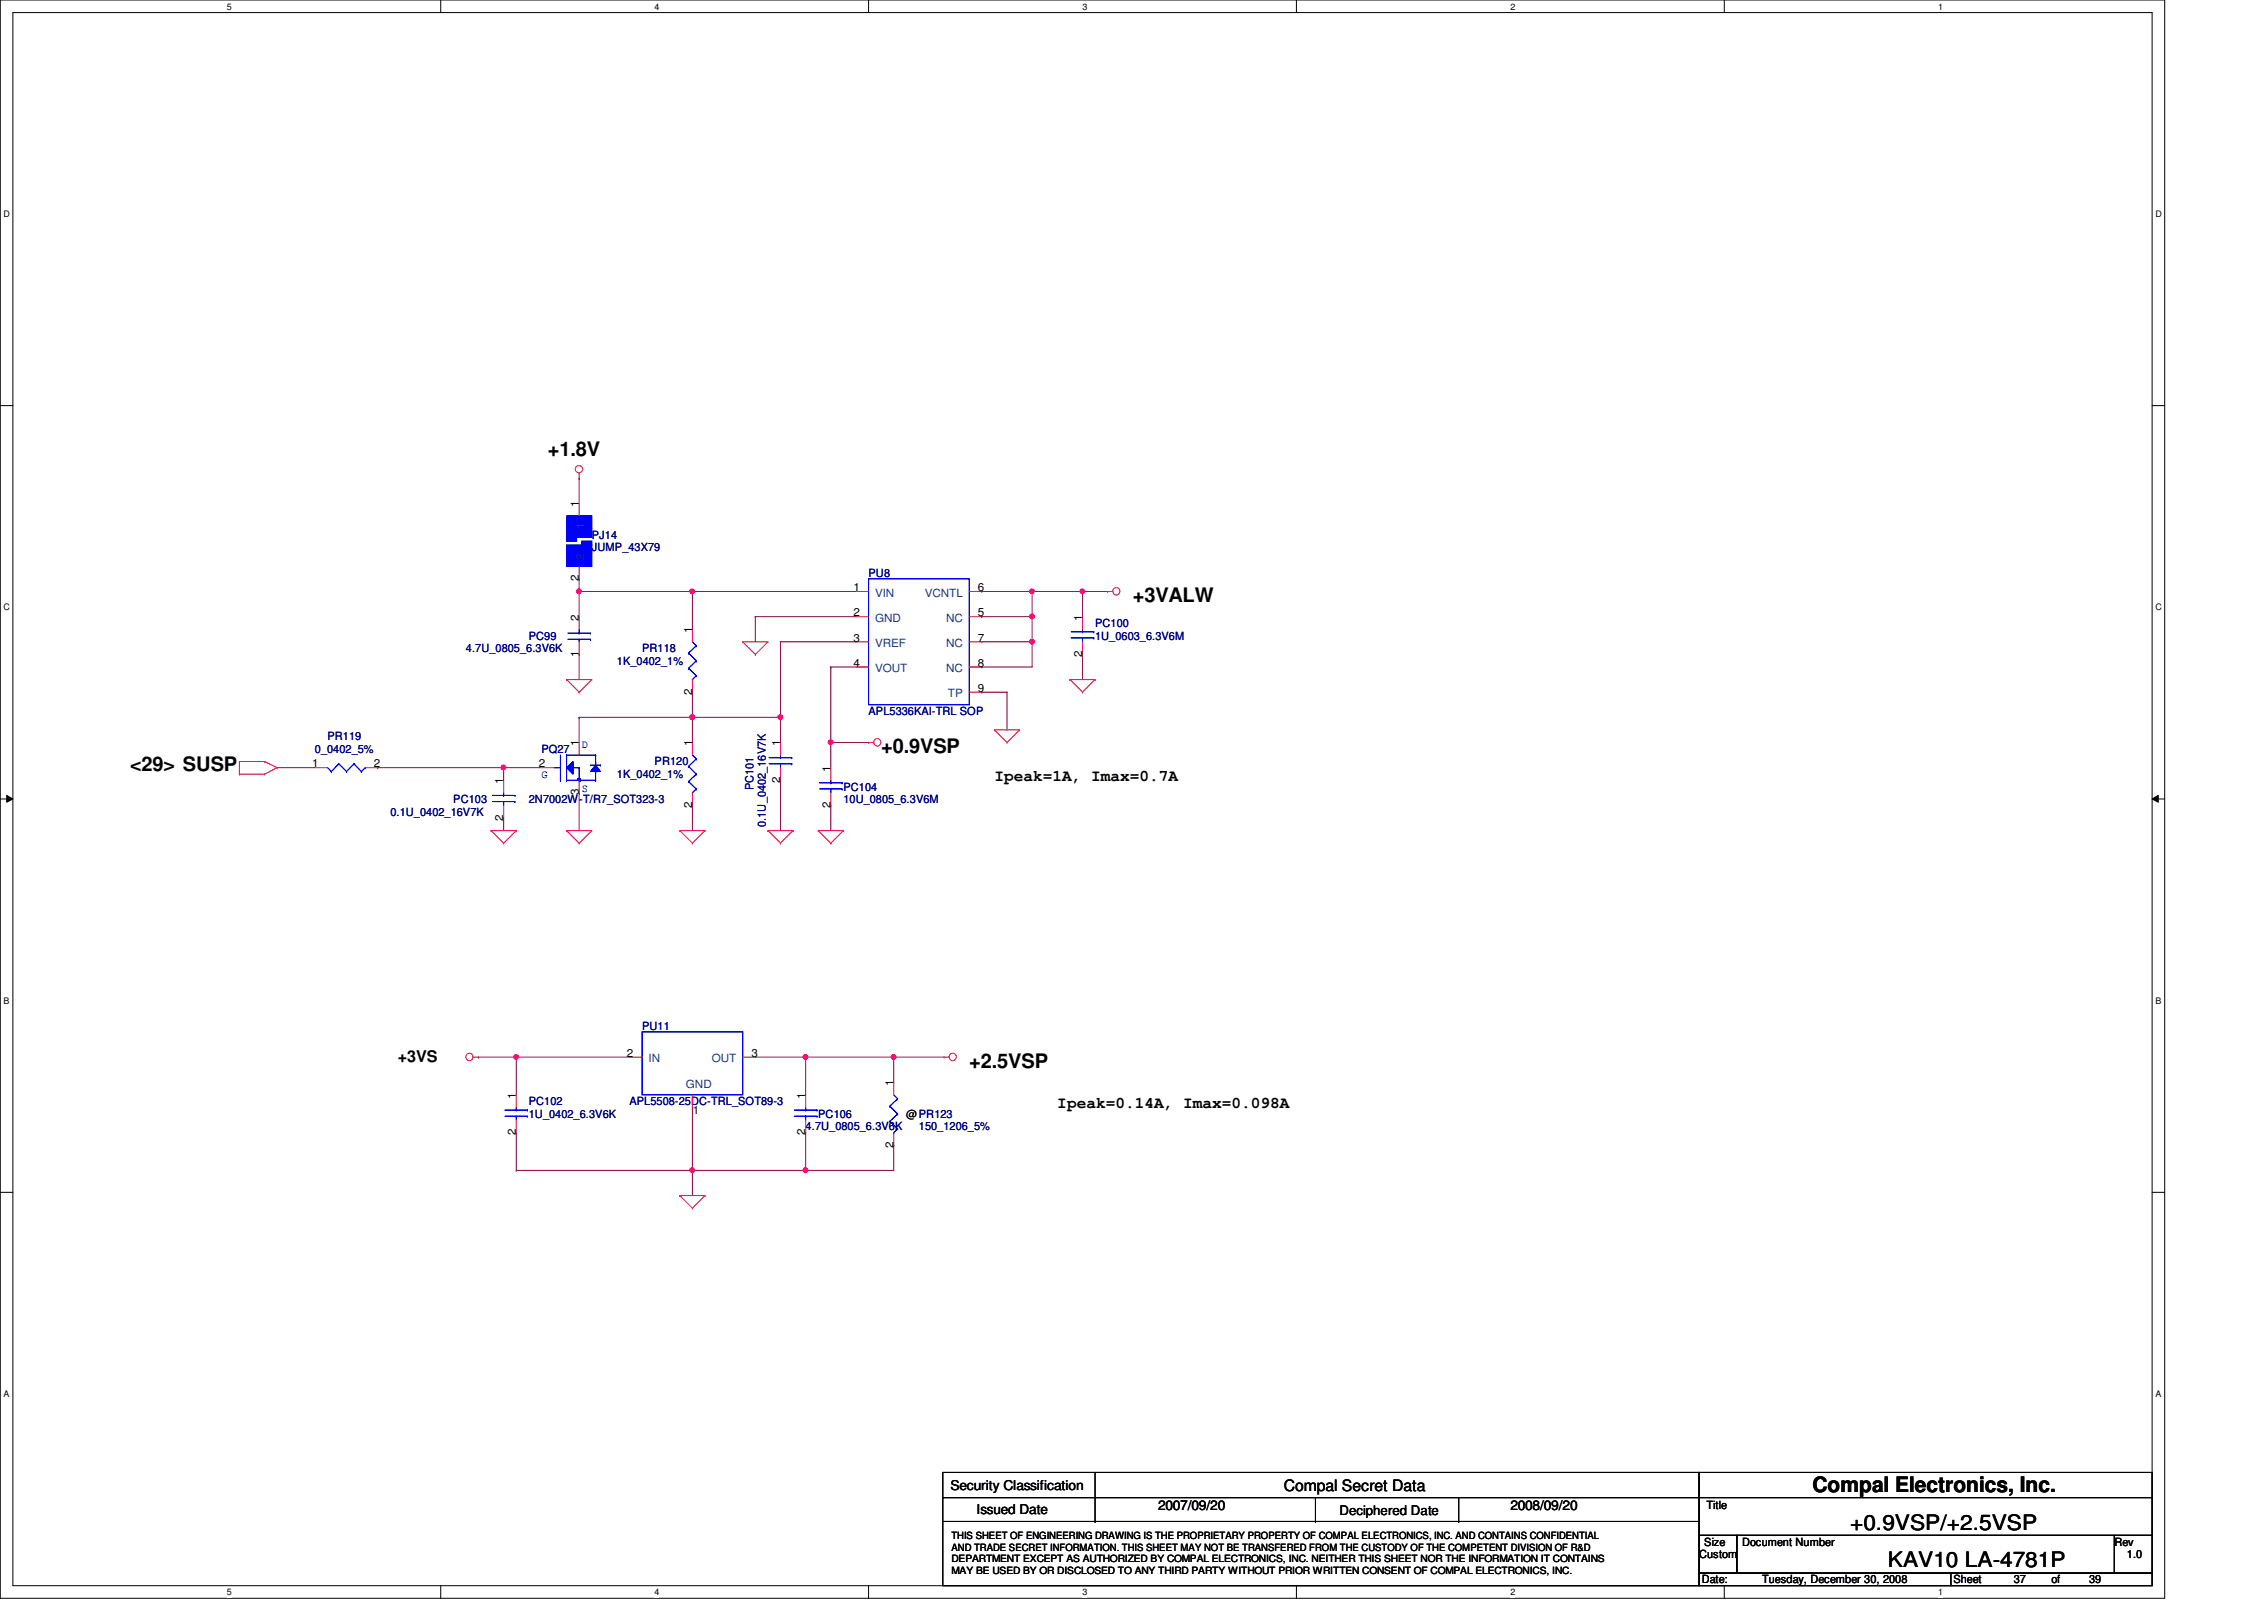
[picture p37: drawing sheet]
<svg xmlns="http://www.w3.org/2000/svg" width="297mm" height="210mm" viewBox="0 0 297 210" stroke-linecap="round" stroke-linejoin="round" font-family="sans-serif">
<defs><g id="words">
<g font-size="2.8">
<text x="237.8" y="195.8">Compal Electronics, Inc.</text>
<text x="242.7" y="200.7">+0.9VSP/+2.5VSP</text>
<text x="247.7" y="205.6">KAV10 LA-4781P</text>
</g>
<g font-size="2.6">
<text x="71.9" y="59.9">+1.8V</text>
<text x="148.6" y="79">+3VALW</text>
<text x="17.1" y="101.1">&lt;29&gt; SUSP</text>
<text x="115.6" y="98.8">+0.9VSP</text>
<text x="127.2" y="140.1">+2.5VSP</text>
</g>
<g font-size="2.1">
<text x="130.5" y="102.4">Ipeak=1A, Imax=0.7A</text>
<text x="52.2" y="139.4">+3VS</text>
<text x="138.7" y="145.4">Ipeak=0.14A, Imax=0.098A</text>
<text x="168.4" y="195.6">Compal Secret Data</text>
</g>
<g font-size="1.8">
<text x="124.7" y="195.5">Security Classification</text>
<text x="128.1" y="198.6">Issued Date</text>
<text x="151.9" y="198.1">2007/09/20</text>
<text x="198.2" y="198.1">2008/09/20</text>
</g>
<text font-size="1.7" x="175.7" y="198.8">Deciphered Date</text>
<g font-size="1.5">
<text x="75.9" y="66.5" transform="rotate(-90 75.9 66.5)">1</text>
<text x="75.9" y="76.3" transform="rotate(-90 75.9 76.3)">2</text>
<text x="112" y="77.6">1</text>
<text x="128.3" y="77.6">6</text>
<text x="75.9" y="81.4" transform="rotate(-90 75.9 81.4)">2</text>
<text x="90.8" y="83.1" transform="rotate(-90 90.8 83.1)">1</text>
<text x="112" y="80.9">2</text>
<text x="128.3" y="80.9">5</text>
<text x="142" y="81.4" transform="rotate(-90 142 81.4)">1</text>
<text x="75.9" y="86.2" transform="rotate(-90 75.9 86.2)">1</text>
<text x="112" y="87.5">4</text>
<text x="112" y="84.2">3</text>
<text x="128.3" y="84.2">7</text>
<text x="128.3" y="87.5">8</text>
<text x="142" y="86.2" transform="rotate(-90 142 86.2)">2</text>
<text x="90.8" y="91.1" transform="rotate(-90 90.8 91.1)">2</text>
<text x="128.3" y="90.8">9</text>
<text x="41" y="100.7">1</text>
<text x="49.1" y="100.7">2</text>
<text x="70.7" y="100.7">2</text>
<text x="75.9" y="97.9" transform="rotate(-90 75.9 97.9)">1</text>
<text x="90.8" y="97.9" transform="rotate(-90 90.8 97.9)">1</text>
<text x="102.4" y="97.9" transform="rotate(-90 102.4 97.9)">1</text>
<text x="109" y="101.2" transform="rotate(-90 109 101.2)">1</text>
<text x="66" y="107.7" transform="rotate(-90 66 107.7)">2</text>
<text x="66" y="102.9" transform="rotate(-90 66 102.9)">1</text>
<text x="75.9" y="104.4" transform="rotate(-90 75.9 104.4)">3</text>
<text x="90.8" y="106" transform="rotate(-90 90.8 106)">2</text>
<text x="102.4" y="102.7" transform="rotate(-90 102.4 102.7)">2</text>
<text x="109" y="106" transform="rotate(-90 109 106)">2</text>
<text x="82.3" y="138.6">2</text>
<text x="98.6" y="138.6">3</text>
<text x="117.2" y="142.5" transform="rotate(-90 117.2 142.5)">1</text>
<text x="67.7" y="148.9" transform="rotate(-90 67.7 148.9)">2</text>
<text x="67.7" y="144.1" transform="rotate(-90 67.7 144.1)">1</text>
<text x="90.9" y="146.1">1</text>
<text x="105.7" y="148.9" transform="rotate(-90 105.7 148.9)">2</text>
<text x="105.7" y="144.1" transform="rotate(-90 105.7 144.1)">1</text>
<text x="118.9" y="146.6">@PR123</text>
<text x="117.2" y="150.6" transform="rotate(-90 117.2 150.6)">2</text>
<text x="223.9" y="198">Title</text>
<text x="223.6" y="202.8">Size</text>
<text x="228.6" y="202.8">Document Number</text>
<text x="277.4" y="202.8">Rev</text>
<text x="222.9" y="204.4">Custom</text>
<text x="223.3" y="207.7">Date:</text>
<text x="231.2" y="207.7">Tuesday, December 30, 2008</text>
<text x="256.3" y="207.7">Sheet</text>
<text x="264.2" y="207.7">37</text>
<text x="269.2" y="207.7">of</text>
<text x="274.1" y="207.7">39</text>
<text x="279.1" y="204.4">1.0</text>
</g>
<g font-size="1.5" fill="#004080">
<text x="76.7" y="69.4" transform="rotate(-90 76.7 69.4)">1</text>
<text x="76.7" y="73.4" transform="rotate(-90 76.7 73.4)">2</text>
<text x="114.8" y="81.6">GND</text>
<text x="114.8" y="78.3">VIN</text>
<text x="121.3" y="78.3">VCNTL</text>
<text x="124.1" y="81.6">NC</text>
<text x="114.8" y="88.2">VOUT</text>
<text x="114.8" y="84.9">VREF</text>
<text x="124.1" y="84.9">NC</text>
<text x="124.1" y="88.2">NC</text>
<text x="124.4" y="91.5">TP</text>
<text x="85.1" y="139.4">IN</text>
<text x="90" y="142.7">GND</text>
<text x="93.4" y="139.4">OUT</text>
</g>
<g font-size="1.5" fill="#000080">
<text x="77.6" y="70.7">PJ14</text>
<text x="77.6" y="72.3">JUMP_43X79</text>
<text x="114" y="75.6">PU8</text>
<text x="69.4" y="83.9">PC99</text>
<text x="143.7" y="82.3">PC100</text>
<text x="143.7" y="83.9">1U_0603_6.3V6M</text>
<text x="61.1" y="85.6">4.7U_0805_6.3V6K</text>
<text x="80.9" y="87.2">1K_0402_1%</text>
<text x="84.2" y="85.6">PR118</text>
<text x="114" y="93.8">APL5336KAI-TRL SOP</text>
<text x="41.3" y="98.8">0_0402_5%</text>
<text x="43" y="97.1">PR119</text>
<text x="71" y="98.8">PQ27</text>
<text x="85.9" y="100.4">PR120</text>
<text x="51.2" y="107">0.1U_0402_16V7K</text>
<text x="59.5" y="105.4">PC103</text>
<text x="69.4" y="105.4">2N7002W-T/R7_SOT323-3</text>
<text x="80.9" y="102.1">1K_0402_1%</text>
<text x="98.8" y="103.7" transform="rotate(-90 98.8 103.7)">PC101</text>
<text x="110.7" y="103.7">PC104</text>
<text x="110.7" y="105.4">10U_0805_6.3V6M</text>
<text x="100.5" y="108.5" transform="rotate(-90 100.5 108.5)">0.1U_0402_16V7K</text>
<text x="84.2" y="135.1">PU11</text>
<text x="69.4" y="145">PC102</text>
<text x="69.4" y="146.6">1U_0402_6.3V6K</text>
<text x="82.6" y="145">APL5508-25DC-TRL_SOT89-3</text>
<text x="105.7" y="148.3">4.7U_0805_6.3V6K</text>
<text x="107.4" y="146.6">PC106</text>
<text x="120.6" y="148.3">150_1206_5%</text>
</g>
<g font-size="1.5" fill="#00f">
<text x="76.3" y="98.1">D</text>
<text x="71" y="102.1">G</text>
<text x="76.3" y="103.9">S</text>
</g>
<g font-size="1.3">
<text x="124.8" y="201.9">THIS SHEET OF ENGINEERING DRAWING IS THE PROPRIETARY PROPERTY OF COMPAL ELECTRONICS, INC. AND CONTAINS CONFIDENTIAL</text>
<text x="124.8" y="203.5">AND TRADE SECRET INFORMATION. THIS SHEET MAY NOT BE TRANSFERED FROM THE CUSTODY OF THE COMPETENT DIVISION OF R&amp;D</text>
<text x="124.8" y="205">DEPARTMENT EXCEPT AS AUTHORIZED BY COMPAL ELECTRONICS, INC. NEITHER THIS SHEET NOR THE INFORMATION IT CONTAINS</text>
<text x="124.8" y="206.5">MAY BE USED BY OR DISCLOSED TO ANY THIRD PARTY WITHOUT PRIOR WRITTEN CONSENT OF COMPAL ELECTRONICS, INC.</text>
</g>
<g font-size="1.2">
<text x="29.8" y="1.3">5</text>
<text x="85.9" y="1.3">4</text>
<text x="142" y="1.3">3</text>
<text x="198.2" y="1.3">2</text>
<text x="254.3" y="1.3">1</text>
<text x=".5" y="28.5">D</text>
<text x="282.8" y="28.5">D</text>
<text x=".5" y="80.1">C</text>
<text x="282.8" y="80.1">C</text>
<text x=".5" y="131.7">B</text>
<text x="282.8" y="131.7">B</text>
<text x=".5" y="183.3">A</text>
<text x="282.8" y="183.3">A</text>
<text x="29.8" y="209.3">5</text>
<text x="85.9" y="209.3">4</text>
<text x="142" y="209.3">3</text>
<text x="198.2" y="209.3">2</text>
<text x="254.3" y="209.3">1</text>
</g>
</g></defs>
<path d="M0 0h284v209.7h-284zM1.7 1.7h280.7v206.3h-280.7z" fill="none" stroke="#000" stroke-width=".13"/>
<g fill="#fff">
<path d="M29.8 .2h.5v1.3h-.5z"/>
<path d="M29.8 208.2h.5v1.3h-.5z"/>
</g>
<path d="M57.8 0v1.7M57.8 208v1.7" fill="none" stroke="#000" stroke-width=".13"/>
<g fill="#fff">
<path d="M85.9 .2h.6v1.3h-.6z"/>
<path d="M85.9 208.2h.6v1.3h-.6z"/>
</g>
<path d="M114 0v1.7M114 208v1.7" fill="none" stroke="#000" stroke-width=".13"/>
<g fill="#fff">
<path d="M142 .2h.6v1.3h-.6z"/>
<path d="M142 208.2h.6v1.3h-.6z"/>
</g>
<path d="M170.1 0v1.7M170.1 208v1.7" fill="none" stroke="#000" stroke-width=".13"/>
<g fill="#fff">
<path d="M198.2 .2h.6v1.3h-.6z"/>
<path d="M198.2 208.2h.6v1.3h-.6z"/>
</g>
<path d="M226.2 0v1.7M226.2 208v1.7" fill="none" stroke="#000" stroke-width=".13"/>
<g fill="#fff">
<path d="M254.3 .2h.6v1.3h-.6z"/>
<path d="M254.3 208.2h.6v1.3h-.6z"/>
<path d="M.5 27.4h.8v1.3h-.8z"/>
<path d="M282.8 27.4h.8v1.3h-.8z"/>
<path d="M.5 79h.8v1.3h-.8z"/>
<path d="M282.8 79h.8v1.3h-.8z"/>
</g>
<path d="M0 53.2h1.7M282.4 53.2h1.6" fill="none" stroke="#000" stroke-width=".13"/>
<g fill="#fff">
<path d="M.5 130.6h.7v1.3h-.7z"/>
<path d="M282.8 130.6h.7v1.3h-.7z"/>
</g>
<path d="M0 104.8h1.7M.9 104.4l.8 .4-.8 .4zM282.4 104.8l.8-.4v.8zM282.4 104.8h1.6" fill="none" stroke="#000" stroke-width=".13"/>
<path d="M.9 104.4l.8 .4-.8 .4zM282.4 104.8l.8-.4v.8z" fill="#000"/>
<g fill="#fff">
<path d="M.5 182.2h.7v1.3h-.7z"/>
<path d="M282.8 182.2h.7v1.3h-.7z"/>
</g>
<path d="M0 156.4h1.7M282.4 156.4h1.6" fill="none" stroke="#000" stroke-width=".13"/>
<path d="M76 77.6h.1M76 77.6v3.3M128.8 90.8h.1M128.8 90.8h3.3M132.1 90.8h.1M132.1 90.8v5" fill="none" stroke="#800040" stroke-width=".13"/>
<circle cx="76" cy="77.6" r=".32" fill="#f0f"/>
<circle cx="76" cy="77.6" r=".32" fill="none" stroke="#f0f" stroke-width=".13"/>
<path d="M90.8 77.6h.1M90.8 77.6h21.5" fill="none" stroke="#800040" stroke-width=".13"/>
<circle cx="90.8" cy="77.6" r=".32" fill="#f0f"/>
<circle cx="90.8" cy="77.6" r=".32" fill="none" stroke="#f0f" stroke-width=".13"/>
<path d="M142 77.6h.1M142 77.6h3.3M76 85.9h.1M76 85.9v3.3M90.8 105.7h.1M90.8 105.7v3.3" fill="none" stroke="#800040" stroke-width=".13"/>
<circle cx="142" cy="77.6" r=".32" fill="#f0f"/>
<circle cx="142" cy="77.6" r=".32" fill="none" stroke="#f0f" stroke-width=".13"/>
<g fill="none" stroke="#800040" stroke-width=".13">
<path d="M128.8 77.6h.1M128.8 77.6h13.2M135.4 77.6h.1M135.4 77.6v3.3h-6.6M99.1 80.9h.1M99.1 80.9v3.3M99.1 80.9h13.2M128.8 87.5h.1M128.8 80.9h.1M128.8 84.2h.1M128.8 84.2h6.6M135.4 84.2h.1"/>
<path d="M135.4 84.2v3.3h-6.6M142 85.9h.1M142 85.9v3.3M102.4 102.4h.1M102.4 102.4v6.6"/>
</g>
<circle cx="135.4" cy="77.6" r=".32" fill="#f0f"/>
<circle cx="135.4" cy="77.6" r=".32" fill="none" stroke="#f0f" stroke-width=".13"/>
<path d="M76 94.1h.1M76 94.1h14.8" fill="none" stroke="#800040" stroke-width=".13"/>
<circle cx="90.8" cy="94.1" r=".32" fill="#f0f"/>
<circle cx="90.8" cy="94.1" r=".32" fill="none" stroke="#f0f" stroke-width=".13"/>
<path d="M90.8 90.8h.1M90.8 90.8v3.3M109 97.4h.1M109 97.4h5" fill="none" stroke="#800040" stroke-width=".13"/>
<circle cx="109" cy="97.4" r=".32" fill="#f0f"/>
<circle cx="109" cy="97.4" r=".32" fill="none" stroke="#f0f" stroke-width=".13"/>
<path d="M109 97.4h.1M109 87.5h.1M109 87.5v13.2M135.4 80.9h.1M135.4 80.9v3.3" fill="none" stroke="#800040" stroke-width=".13"/>
<circle cx="135.4" cy="84.2" r=".32" fill="#f0f"/>
<circle cx="135.4" cy="84.2" r=".32" fill="none" stroke="#f0f" stroke-width=".13"/>
<circle cx="135.4" cy="80.9" r=".32" fill="#f0f"/>
<circle cx="135.4" cy="80.9" r=".32" fill="none" stroke="#f0f" stroke-width=".13"/>
<path d="M142 77.6h.1M142 77.6v3.3M76 94.1h.1M76 94.1v3.3M90.8 94.1h.1M90.8 94.1h11.6M76 104h.1M76 104v5" fill="none" stroke="#800040" stroke-width=".13"/>
<circle cx="102.4" cy="94.1" r=".32" fill="#f0f"/>
<circle cx="102.4" cy="94.1" r=".32" fill="none" stroke="#f0f" stroke-width=".13"/>
<circle cx="90.8" cy="94.1" r=".32" fill="#f0f"/>
<circle cx="90.8" cy="94.1" r=".32" fill="none" stroke="#f0f" stroke-width=".13"/>
<g fill="none" stroke="#800040" stroke-width=".13">
<path d="M76 77.6h.1M76 62.7h.1M76 77.6h14.8M76 62.7v3.3M90.8 77.6h.1M90.8 77.6v4.9M90.8 94.1h.1M90.8 94.1v3.3M102.4 84.2h.1M102.4 94.1h.1M102.4 84.2h9.9M102.4 84.2v13.2"/>
<path d="M109 87.5h.1M109 87.5h3.3M49.6 100.7h.1M49.6 100.7h16.5M66.1 107.3h.1M66.1 100.7h.1M66.1 100.7v1.7M66.1 107.3v1.7M109 105.7h.1M109 105.7v3.3"/>
</g>
<circle cx="66.1" cy="100.7" r=".32" fill="#f0f"/>
<circle cx="66.1" cy="100.7" r=".32" fill="none" stroke="#f0f" stroke-width=".13"/>
<path d="M76 75.9h.1M76 75.9v1.7M36.4 100.7h.1M36.4 100.7h4.9M66.1 100.7h.1M66.1 100.7h4.9M62.8 138.7h.1M62.8 138.7h19.8M67.7 138.7h.1M67.7 153.5h.1M90.8 145.3h.1M90.8 145.3v8.2h-23.1" fill="none" stroke="#800040" stroke-width=".13"/>
<circle cx="67.7" cy="138.7" r=".32" fill="#f0f"/>
<circle cx="67.7" cy="138.7" r=".32" fill="none" stroke="#f0f" stroke-width=".13"/>
<path d="M67.7 138.7h.1M67.7 138.7v4.9M67.7 148.6h.1M67.7 148.6v4.9M90.8 153.5h.1M90.8 153.5h14.9" fill="none" stroke="#800040" stroke-width=".13"/>
<circle cx="105.7" cy="153.5" r=".32" fill="#f0f"/>
<circle cx="105.7" cy="153.5" r=".32" fill="none" stroke="#f0f" stroke-width=".13"/>
<circle cx="90.8" cy="153.5" r=".32" fill="#f0f"/>
<circle cx="90.8" cy="153.5" r=".32" fill="none" stroke="#f0f" stroke-width=".13"/>
<path d="M99.1 138.7h6.6M105.7 138.7h.1M117.3 138.7h.1M117.3 138.7h6.6M117.3 138.7v3.3M90.8 153.5h.1M90.8 153.5v3.3M105.7 148.6h.1M105.7 153.5h.1M105.7 148.6v4.9M117.3 150.2h.1M117.3 150.2v3.3h-11.6" fill="none" stroke="#800040" stroke-width=".13"/>
<circle cx="105.7" cy="138.7" r=".32" fill="#f0f"/>
<circle cx="105.7" cy="138.7" r=".32" fill="none" stroke="#f0f" stroke-width=".13"/>
<path d="M105.7 138.7h.1M105.7 138.7v4.9M105.7 138.7h11.6M117.3 138.7h.1" fill="none" stroke="#800040" stroke-width=".13"/>
<circle cx="117.2" cy="138.7" r=".32" fill="#f0f"/>
<circle cx="117.2" cy="138.7" r=".32" fill="none" stroke="#f0f" stroke-width=".13"/>
<g fill="none" stroke="#f00" stroke-width=".13">
<path d="M76 62.7h.1M76 62.1v.6M112.3 77.6h1.7M127.2 77.6h1.6M145.3 77.6h.1M145.3 77.6h.7M31.4 99.9h.1M31.4 99.9v1.7M31.4 99.9h3.3M34.7 99.9h.1M34.7 99.9l1.7 .8M74.3 89.2h.1"/>
<path d="M74.3 89.2h3.3M74.3 89.2l1.7 1.6M76 90.8h.1M76 80.9v1.6M76 84.2v1.7M77.6 89.2h.1M77.6 89.2l-1.6 1.6M97.4 84.2h.1M97.4 84.2h3.3M97.4 84.2l1.7 1.7M99.1 85.9h.1M100.7 84.2h.1"/>
<path d="M100.7 84.2l-1.6 1.7M112.3 84.2h1.7M112.3 87.5h1.7M112.3 80.9h1.7M114 97.4h.1M114 97.4h.6M127.2 84.2h1.6M127.2 87.5h1.6M127.2 80.9h1.6M127.2 90.8h1.6M130.5 95.8h.1M130.5 95.8h3.3"/>
<path d="M130.5 95.8l1.6 1.6M132.1 97.4h.1M133.8 95.8h.1M133.8 95.8l-1.7 1.6M140.4 89.2h.1M140.4 89.2h3.3M140.4 89.2l1.6 1.6M142 90.8h.1M143.7 89.2h.1M143.7 89.2l-1.7 1.6M31.4 101.6h.1M31.4 101.6h3.3"/>
<path d="M34.7 101.6h.1M36.4 100.7h.1M36.4 100.7l-1.7 .9M64.4 109h.1M64.4 109h3.3M64.4 109l1.7 1.6M66.1 110.6h.1M67.7 109h.1M67.7 109l-1.6 1.6M74.3 109h.1M74.3 109h3.3M74.3 109l1.7 1.6"/>
<path d="M76 110.6h.1M77.6 109h.1M77.6 109l-1.6 1.6M89.2 109h.1M89.2 109h3.3M89.2 109l1.6 1.6M90.8 110.6h.1M92.5 109h.1M92.5 109l-1.7 1.6M100.7 109h.1M100.7 109h3.4M100.7 109l1.7 1.6"/>
<path d="M102.4 110.6h.1M104.1 109h.1M104.1 109l-1.7 1.6M107.4 109h.1M107.4 109h3.3M107.4 109l1.6 1.6M109 110.6h.1M110.7 109h.1M110.7 109l-1.7 1.6M62.1 138.7h.7M62.8 138.7h.1M123.9 138.7h.1"/>
<path d="M123.9 138.7h.6M89.2 156.8h.1M89.2 156.8h3.3M89.2 156.8l1.6 1.7M90.8 158.5h.1M92.5 156.8h.1M92.5 156.8l-1.7 1.7M117.3 142v1.6M117.3 148.6v1.6"/>
<circle cx="76" cy="61.5" r=".48"/>
<circle cx="146.5" cy="77.6" r=".48"/>
<circle cx="115.1" cy="97.4" r=".48"/>
<circle cx="61.6" cy="138.7" r=".48"/>
<circle cx="125" cy="138.7" r=".48"/>
</g>
<g fill="none" stroke="#000" stroke-width=".13">
<path d="M123.7 193.2h99.2v3.3h-99.2zM123.7 196.5h99.2v3.1h-99.2zM123.7 199.6h99.2v8.4h-99.2zM143.7 196.5h.1M143.7 199.6h.1M143.7 193.2v6.4M172.6 199.6h.1M172.6 196.5v3.1M191.4 199.6h.1M191.4 196.5v3.1M222.9 193.2h59.5v3.3h-59.5zM222.9 196.5h59.5v4.9h-59.5z"/>
<path d="M222.9 201.4h5v5h-5zM222.9 206.4h33v1.6h-33zM227.9 201.4h49.5v5h-49.5zM255.9 206.4h26.5v1.6h-26.5zM277.4 201.4h5v5h-5z"/>
</g>
<g fill="none" stroke="#00f" stroke-width=".13">
<path d="M114 75.9h13.2v16.6h-13.2zM74.5 83.1h3M74.5 83.9h3M76 83.9h.1M76 83.1h.1M76 82.5v.6M76 83.9v.3M77.5 83.1h.1M77.5 83.9h.1M116.8 145.1h.1M116.8 147.1h.1M116.8 145.1l1 1"/>
<path d="M116.8 147.1l1 1M117.3 148.6h.1M117.3 143.6l.5 .5M117.8 144.1h.1M117.8 146.1h.1M117.8 148.1h.1M117.8 144.1l-1 1M117.8 146.1l-1 1M117.8 148.1l-.5 .5"/>
</g>
<path d="M74.3 100.7l.9-.8v1.7z" fill="#00f"/>
<path d="M74.3 100.7l.9-.8v1.7z" fill="none" stroke="#00f" stroke-width=".13"/>
<path d="M78.1 100.4l.7 .8h-1.3z" fill="#00f"/>
<g fill="none" stroke="#00f" stroke-width=".13">
<path d="M73.5 99.1v3.3M74.3 99.1h.1M74.3 99.1h3.8M74.3 99.1v3.3M78.1 99.1h.1M78.1 99.1v1.3M72.7 100.7h.8M73.5 100.7h.1M73.5 102.4h.1M74.3 102.4h.1M74.3 102.4h3.8M75.2 100.7h.1"/>
<path d="M75.2 100.7h.8M75.8 102.2h.1M75.8 102.2v.2M75.8 102.2h.4M76 102.4h.1M76 100.7h.1M76 100.7v1.7M76.2 102.2h.1M76.2 102.4h.1M76.2 102.2v.2M77.5 100.4h1.3M78.1 100.4l.7 .8h-1.3z"/>
<path d="M78.1 100h.1M78.1 102.4h.1M78.1 101.2h.1M78.1 101.2v1.2M78.8 100.4h.1"/>
</g>
<path d="M74.3 100.7l.9-.8v1.7z" fill="#00f"/>
<path d="M74.3 100.7l.9-.8v1.7z" fill="none" stroke="#00f" stroke-width=".13"/>
<path d="M78.1 100.4l.7 .8h-1.3z" fill="#00f"/>
<g fill="none" stroke="#00f" stroke-width=".13">
<path d="M73.5 99.1v3.3M74.3 99.1h.1M74.3 99.1h3.8M74.3 99.1v3.3M78.1 99.1h.1M78.1 99.1v1.3M90.8 99.1l.6 .5M91.4 99.6h.1M91.4 99.6l-1.1 .9M100.9 99.4h3M102.4 99.4h.1M102.4 99.1v.3"/>
<path d="M103.9 99.4h.1M140.5 83.7h3M140.5 82.9h3M142 82.9h.1M142 83.7h.1M142 82.5v.4M142 83.7v.5M143.5 83.7h.1M143.5 82.9h.1M64.6 105.2h3M64.6 104.4h3M66.1 104.4h.1"/>
<path d="M66.1 105.2h.1M66.1 104v.4M66.1 105.2v.5M67.6 105.2h.1M67.6 104.4h.1M72.7 100.7h.8M73.5 100.7h.1M73.5 102.4h.1M74.3 102.4h.1M74.3 102.4h3.8M75.2 100.7h.1M75.2 100.7h.8"/>
<path d="M75.8 102.2h.1M75.8 102.2v.2M75.8 102.2h.4M76 102.4h.1M76 100.7h.1M76 100.7v1.7M76.2 102.2h.1M76.2 102.4h.1M76.2 102.2v.2M77.5 100.4h1.3M78.1 100.4l.7 .8h-1.3zM78.1 100h.1"/>
<path d="M78.1 102.4h.1M78.1 101.2h.1M78.1 101.2v1.2M78.8 100.4h.1M90.3 100.5h.1M90.3 102.5h.1M90.3 100.5l1.1 1.1M90.3 102.5l1.1 1M90.8 104h.1M91.4 101.6h.1M91.4 103.5h.1M91.4 101.6l-1.1 .9"/>
<path d="M91.4 103.5l-.6 .5M100.9 100.2h3M102.4 100.2h.1M102.4 100.2v.5M103.9 100.2h.1M107.5 103.5h3M107.5 102.7h3M109 102.7h.1M109 103.5h.1M109 102.4v.3M109 103.5v.5M110.5 103.5h.1"/>
<path d="M110.5 102.7h.1M84.2 135.4h13.2v8.2h-13.2zM66.2 146.4h3M66.2 145.6h3M67.7 145.6h.1M67.7 146.4h.1M67.7 145.3v.3M67.7 146.4v.5M69.2 146.4h.1M69.2 145.6h.1M104.2 146.4h3M104.2 145.6h3"/>
<path d="M105.7 145.6h.1M105.7 146.4h.1M105.7 145.3v.3M105.7 146.4v.5M107.2 146.4h.1M107.2 145.6h.1"/>
</g>
<g fill="none" stroke="#f00" stroke-width=".13">
<path d="M76 97.4v1.7M90.8 97.4v1.7M102.4 97.4v1.7M142 80.9v1.6M142 84.2v1.7M66.1 102.4v1.6M66.1 105.7v1.6M71 100.7h1.7M76 102.4v1.6M90.8 104v1.7M102.4 100.7v1.7M109 100.7v1.7"/>
<path d="M109 104v1.7M82.6 138.7h1.6M97.4 138.7h1.7M67.7 143.6v1.7M67.7 146.9v1.7M90.8 143.6v1.7M105.7 143.6v1.7M105.7 146.9v1.7"/>
</g>
<path d="M74.3 67.7h3.3v1.6h-3.3z" fill-rule="evenodd" fill="#00f"/>
<path d="M74.3 67.7h3.3v1.6h-3.3z" fill="none" stroke="#00f" stroke-width=".13"/>
<path d="M74.3 69.3h3.3v1.2h-3.3z" fill-rule="evenodd" fill="#00f"/>
<path d="M74.3 69.3h3.3v1.2h-3.3z" fill="none" stroke="#00f" stroke-width=".13"/>
<path d="M74.3 70.5h1.3v.5h-1.3z" fill-rule="evenodd" fill="#00f"/>
<path d="M74.3 70.5h1.3v.5h-1.3z" fill="none" stroke="#00f" stroke-width=".13"/>
<path d="M76.3 71h1.3v.5h-1.3z" fill-rule="evenodd" fill="#00f"/>
<path d="M76.3 71h1.3v.5h-1.3z" fill="none" stroke="#00f" stroke-width=".13"/>
<path d="M74.3 71.5h3.3v1.1h-3.3z" fill-rule="evenodd" fill="#00f"/>
<path d="M74.3 71.5h3.3v1.1h-3.3z" fill="none" stroke="#00f" stroke-width=".13"/>
<path d="M74.3 72.6h3.3v1.7h-3.3z" fill-rule="evenodd" fill="#00f"/>
<path d="M74.3 72.6h3.3v1.7h-3.3z" fill="none" stroke="#00f" stroke-width=".13"/>
<path d="M74.3 67.7h3.3v1.6h-3.3z" fill-rule="evenodd" fill="#00f"/>
<path d="M74.3 67.7h3.3v1.6h-3.3z" fill="none" stroke="#00f" stroke-width=".13"/>
<path d="M74.3 69.3h3.3v1.2h-3.3z" fill-rule="evenodd" fill="#00f"/>
<path d="M74.3 69.3h3.3v1.2h-3.3z" fill="none" stroke="#00f" stroke-width=".13"/>
<path d="M74.3 70.5h1.3v.5h-1.3z" fill-rule="evenodd" fill="#00f"/>
<path d="M74.3 70.5h1.3v.5h-1.3z" fill="none" stroke="#00f" stroke-width=".13"/>
<path d="M76.3 71h1.3v.5h-1.3z" fill-rule="evenodd" fill="#00f"/>
<path d="M76.3 71h1.3v.5h-1.3z" fill="none" stroke="#00f" stroke-width=".13"/>
<path d="M74.3 71.5h3.3v1.1h-3.3z" fill-rule="evenodd" fill="#00f"/>
<path d="M74.3 71.5h3.3v1.1h-3.3z" fill="none" stroke="#00f" stroke-width=".13"/>
<path d="M74.3 72.6h3.3v1.7h-3.3z" fill-rule="evenodd" fill="#00f"/>
<g fill="none" stroke="#00f" stroke-width=".13">
<path d="M74.3 72.6h3.3v1.7h-3.3zM90.3 85.7h.1M90.3 87.7h.1M90.3 85.7l1.1 1M90.3 87.7l1.1 .9M90.8 89.2h.1M90.8 84.2l.6 .5M91.4 84.7h.1M91.4 86.7h.1M91.4 88.6h.1M91.4 84.7l-1.1 1M91.4 86.7l-1.1 1"/>
<path d="M91.4 88.6l-.6 .6M43 100.7l.5 .5M43.5 101.2h.1M44.4 100.2h.1M44.4 100.2l-.9 1M44.4 100.2l1.1 1M45.5 101.2h.1M46.4 100.2h.1M46.4 100.2l-.9 1M46.4 100.2l1 1M47.4 101.2h.1M47.9 100.7h.1"/>
<path d="M47.9 100.7l-.5 .5"/>
</g>
<path d="M76 66v1.7M76 74.3v1.6M90.8 82.5v1.7M90.8 89.2v1.6M41.3 100.7h1.7M47.9 100.7h1.7" fill="none" stroke="#f00" stroke-width=".13"/>
<circle cx="76" cy="77.6" r=".32" fill="#f0f"/>
<circle cx="76" cy="77.6" r=".32" fill="none" stroke="#f0f" stroke-width=".13"/>
<circle cx="90.8" cy="77.6" r=".32" fill="#f0f"/>
<circle cx="90.8" cy="77.6" r=".32" fill="none" stroke="#f0f" stroke-width=".13"/>
<circle cx="142" cy="77.6" r=".32" fill="#f0f"/>
<circle cx="142" cy="77.6" r=".32" fill="none" stroke="#f0f" stroke-width=".13"/>
<circle cx="135.4" cy="77.6" r=".32" fill="#f0f"/>
<circle cx="135.4" cy="77.6" r=".32" fill="none" stroke="#f0f" stroke-width=".13"/>
<circle cx="90.8" cy="94.1" r=".32" fill="#f0f"/>
<circle cx="90.8" cy="94.1" r=".32" fill="none" stroke="#f0f" stroke-width=".13"/>
<circle cx="109" cy="97.4" r=".32" fill="#f0f"/>
<circle cx="109" cy="97.4" r=".32" fill="none" stroke="#f0f" stroke-width=".13"/>
<circle cx="135.4" cy="84.2" r=".32" fill="#f0f"/>
<circle cx="135.4" cy="84.2" r=".32" fill="none" stroke="#f0f" stroke-width=".13"/>
<circle cx="135.4" cy="80.9" r=".32" fill="#f0f"/>
<circle cx="135.4" cy="80.9" r=".32" fill="none" stroke="#f0f" stroke-width=".13"/>
<circle cx="102.4" cy="94.1" r=".32" fill="#f0f"/>
<circle cx="102.4" cy="94.1" r=".32" fill="none" stroke="#f0f" stroke-width=".13"/>
<circle cx="90.8" cy="94.1" r=".32" fill="#f0f"/>
<circle cx="90.8" cy="94.1" r=".32" fill="none" stroke="#f0f" stroke-width=".13"/>
<circle cx="66.1" cy="100.7" r=".32" fill="#f0f"/>
<circle cx="66.1" cy="100.7" r=".32" fill="none" stroke="#f0f" stroke-width=".13"/>
<circle cx="67.7" cy="138.7" r=".32" fill="#f0f"/>
<circle cx="67.7" cy="138.7" r=".32" fill="none" stroke="#f0f" stroke-width=".13"/>
<circle cx="105.7" cy="153.5" r=".32" fill="#f0f"/>
<circle cx="105.7" cy="153.5" r=".32" fill="none" stroke="#f0f" stroke-width=".13"/>
<circle cx="90.8" cy="153.5" r=".32" fill="#f0f"/>
<circle cx="90.8" cy="153.5" r=".32" fill="none" stroke="#f0f" stroke-width=".13"/>
<circle cx="105.7" cy="138.7" r=".32" fill="#f0f"/>
<circle cx="105.7" cy="138.7" r=".32" fill="none" stroke="#f0f" stroke-width=".13"/>
<circle cx="117.2" cy="138.7" r=".32" fill="#f0f"/>
<circle cx="117.2" cy="138.7" r=".32" fill="none" stroke="#f0f" stroke-width=".13"/>
<use href="#words"/>
</svg>
